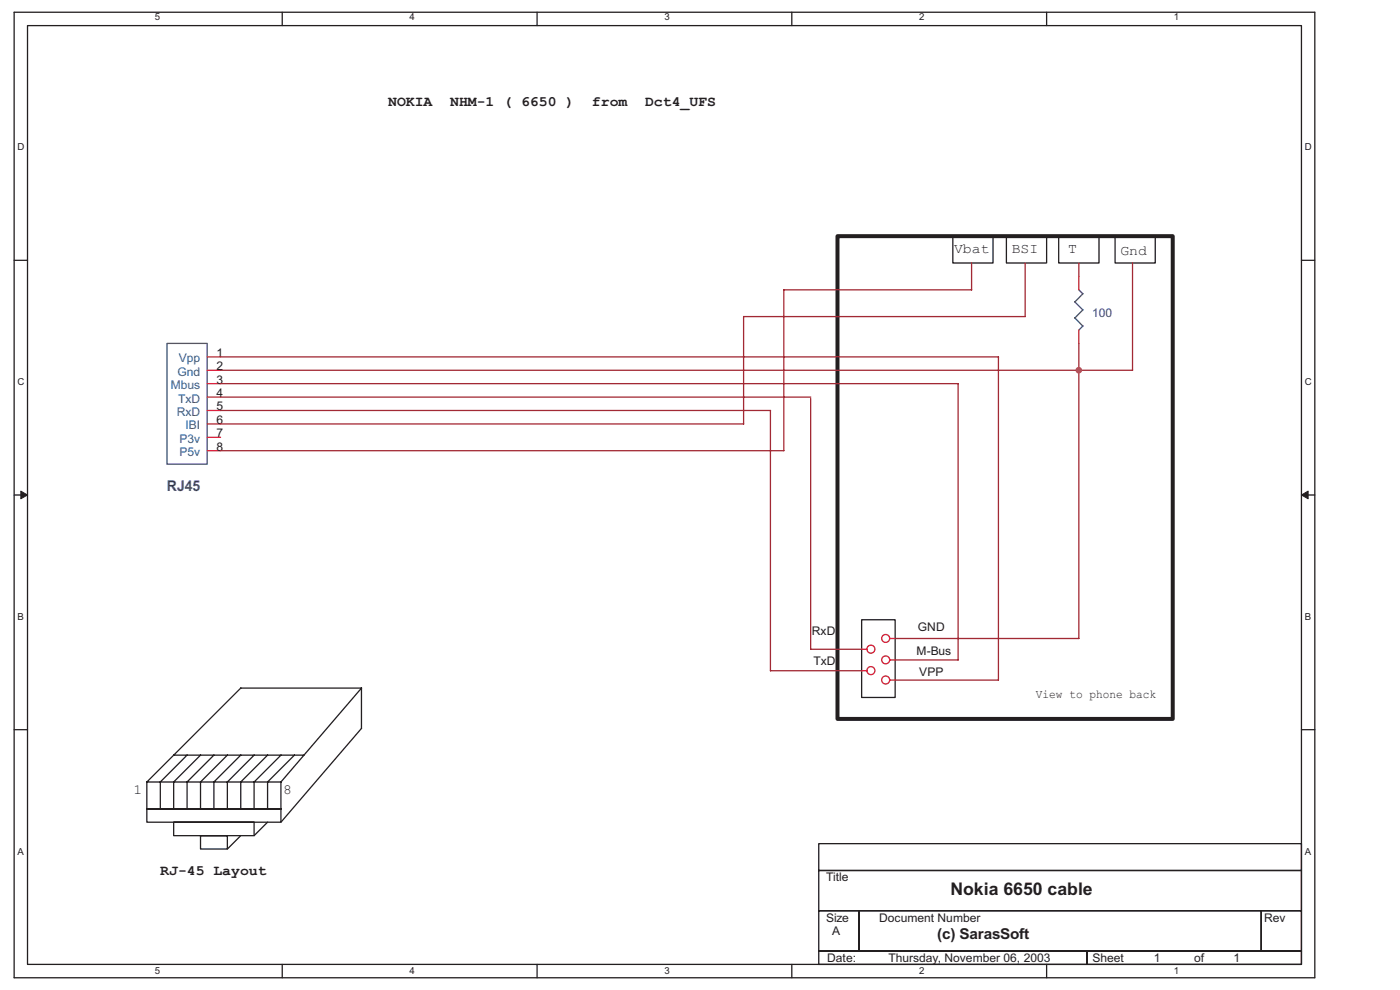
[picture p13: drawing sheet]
<svg xmlns="http://www.w3.org/2000/svg" width="297mm" height="210mm" viewBox="0 0 297 210" stroke-linecap="round" stroke-linejoin="round" font-family="sans-serif">
<defs><g id="words">
<text font-size="3.7" fill="#231f20" x="201.6" y="189.9">Nokia 6650 cable</text>
<text font-size="3.2" fill="#231f20" x="198.8" y="199.2">(c) SarasSoft</text>
<text font-size="3.1" fill="#2e3090" x="35.4" y="104.2">RJ45</text>
<g font-size="3" fill="#231f20">
<text x="82.4" y="22.6">NOKIA</text>
<text x="95.5" y="22.6">NHM-1 ( 6650 )</text>
<text x="125.6" y="22.6">from</text>
<text x="136.9" y="22.6">Dct4_UFS</text>
<text x="202.4" y="53.7">Vbat</text>
<text x="214.6" y="53.7">BSI</text>
<text x="226.6" y="53.7">T</text>
<text x="237.7" y="54">Gnd</text>
<text x="28.3" y="168.4">1</text>
<text x="60.1" y="168.4">8</text>
<text x="34" y="185.6">RJ-45 Layout</text>
</g>
<text font-size="2.6" fill="#231f20" x="219.8" y="148">View to phone back</text>
<text font-size="2.5" fill="#2e3090" x="231.7" y="67.2">100</text>
<g font-size="2.5" fill="#14589f">
<text x="37.9" y="76.9">Vpp</text>
<text x="36.2" y="82.5">Mbus</text>
<text x="37.6" y="79.7">Gnd</text>
<text x="37.5" y="88.2">RxD</text>
<text x="37.8" y="85.4">TxD</text>
<text x="38.1" y="93.9">P3v</text>
<text x="39.4" y="91.1">IBI</text>
<text x="38.1" y="96.8">P5v</text>
</g>
<g font-size="2.5" fill="#231f20">
<text x="45.9" y="75.7">1</text>
<text x="45.9" y="78.5">2</text>
<text x="45.9" y="81.4">3</text>
<text x="45.9" y="84.2">4</text>
<text x="45.9" y="87.1">5</text>
<text x="45.9" y="89.9">6</text>
<text x="45.9" y="92.7">7</text>
<text x="45.9" y="95.6">8</text>
<text x="172.2" y="134.6">RxD</text>
<text x="194.7" y="133.8">GND</text>
<text x="172.5" y="141.2">TxD</text>
<text x="194.5" y="138.9">M-Bus</text>
<text x="195" y="143.4">VPP</text>
<text x="175.3" y="187">Title</text>
<text x="175.3" y="195.5">Size</text>
<text x="186.5" y="195.5">Document Number</text>
<text x="268.2" y="195.5">Rev</text>
<text x="176.5" y="198.3">A</text>
<text x="175.5" y="204">Date:</text>
<text x="188.5" y="204">Thursday, November 06, 2003</text>
<text x="231.8" y="204">Sheet</text>
<text x="244.8" y="204">1</text>
<text x="253.3" y="204">of</text>
<text x="261.7" y="204">1</text>
</g>
<g font-size="2" fill="#231f20">
<text x="32.8" y="4.3">5</text>
<text x="86.9" y="4.3">4</text>
<text x="140.9" y="4.3">3</text>
<text x="195" y="4.3">2</text>
<text x="249" y="4.3">1</text>
<text x="3.7" y="31.8">D</text>
<text x="276.8" y="31.8">D</text>
<text x="3.7" y="81.7">C</text>
<text x="276.8" y="81.7">C</text>
<text x="3.7" y="131.6">B</text>
<text x="276.8" y="131.6">B</text>
<text x="3.7" y="181.5">A</text>
<text x="276.8" y="181.5">A</text>
<text x="32.8" y="206.7">5</text>
<text x="86.9" y="206.7">4</text>
<text x="140.9" y="206.7">3</text>
<text x="195" y="206.7">2</text>
<text x="249" y="206.7">1</text>
</g>
</g></defs>
<path d="M3 2.6h275.9v204.8h-275.9zM5.8 5.4h270.3v199.2h-270.3z" fill="none" stroke="#231f20" stroke-width=".28"/>
<g fill="#fff">
<path d="M32.8 2.9h1.2v2.3h-1.2z"/>
<path d="M32.8 204.8h1.2v2.3h-1.2z"/>
</g>
<path d="M59.9 2.6v2.8M59.9 204.6v2.8" fill="none" stroke="#231f20" stroke-width=".28"/>
<g fill="#fff">
<path d="M86.9 2.9h1.1v2.3h-1.1z"/>
<path d="M86.9 204.8h1.1v2.3h-1.1z"/>
</g>
<path d="M113.9 2.6v2.8M113.9 204.6v2.8" fill="none" stroke="#231f20" stroke-width=".28"/>
<g fill="#fff">
<path d="M140.9 2.9h1.2v2.3h-1.2z"/>
<path d="M140.9 204.8h1.2v2.3h-1.2z"/>
</g>
<path d="M168 2.6v2.8M168 204.6v2.8" fill="none" stroke="#231f20" stroke-width=".28"/>
<g fill="#fff">
<path d="M195 2.9h1.1v2.3h-1.1z"/>
<path d="M195 204.8h1.1v2.3h-1.1z"/>
</g>
<path d="M222 2.6v2.8M222 204.6v2.8" fill="none" stroke="#231f20" stroke-width=".28"/>
<g fill="#fff">
<path d="M249 2.9h1.2v2.3h-1.2z"/>
<path d="M249 204.8h1.2v2.3h-1.2z"/>
<path d="M3.7 30.3h1.5v2.3h-1.5z"/>
<path d="M276.8 30.3h1.5v2.3h-1.5z"/>
<path d="M3.7 80.1h1.5v2.3h-1.5z"/>
<path d="M276.8 80.1h1.5v2.3h-1.5z"/>
</g>
<path d="M3 55.2h2.8M276.1 55.2h2.8" fill="none" stroke="#231f20" stroke-width=".28"/>
<g fill="#fff">
<path d="M3.7 129.9h1.4v2.3h-1.4z"/>
<path d="M276.8 129.9h1.4v2.3h-1.4z"/>
</g>
<path d="M3 105h2.8M276.1 105h2.8" fill="none" stroke="#231f20" stroke-width=".28"/>
<g fill="#231f20" stroke="#231f20" stroke-width=".21">
<path d="M4.4 104.2l1.4 .8-1.4 .8z" fill-rule="evenodd"/>
<path d="M276.1 105l1.4-.8v1.6z" fill-rule="evenodd"/>
</g>
<g fill="#fff">
<path d="M3.7 179.7h1.4v2.3h-1.4z"/>
<path d="M276.8 179.7h1.4v2.3h-1.4z"/>
</g>
<g fill="none" stroke="#231f20" stroke-width=".28">
<path d="M202.1 50.1h8.6v5.7h-8.6zM213.5 50.1h8.5v5.7h-8.5zM224.6 50.1h8.5v5.7h-8.5zM236.6 50.1h8.5v5.7h-8.5zM182.8 131.5h7.1v16.4h-7.1zM3 154.8h2.8M76.7 146v8.5M76.7 146l-25.6-.1-19.9 20M76.7 154.5l-17.1 19.9M76.7 145.9l-17.1 20M276.1 154.8h2.8M31.2 171.6h28.4h-28.4h28.4v2.8h-28.4z"/>
<path d="M31.2 165.9v5.7h28.4v-5.7M31.2 165.9h28.4M36.8 174.4h17.1v2.9h-17.1zM36.8 160.2h27.7M39.7 160.2l-5.7 5.7v5.7M42.5 177.3h5.7v2.8h-5.7zM42.6 160.2l-5.8 5.7v5.7M45.4 160.2l-5.7 5.7v5.7M48.3 160.2l-5.8 5.7v5.7M51.1 160.2l-5.7 5.7v5.7M51.1 177.2l-2.9 2.9M53.9 160.2l-5.7 5.7v5.7"/>
<path d="M56.8 160.2l-5.7 5.7v5.7M56.8 174.4l-2.9 2.9M59.6 160.2l-5.7 5.7v5.7M62.5 160.2l-5.7 5.7v5.7M173.7 179h102.4v5.7h-102.4zM173.7 184.7h102.4v8.5h-102.4zM173.7 193.2h8.5v8.5h-8.5zM182.2 193.2h85.4v8.5h-85.4zM267.6 193.2h8.5v8.5h-8.5zM173.7 201.7h56.9v2.9h-56.9zM230.6 201.7h45.5v2.9h-45.5z"/>
</g>
<path d="M177.7 50.1h71.1v102.4h-71.1z" fill="none" stroke="#231f20" stroke-width=".85"/>
<g fill="none" stroke="#ee2028" stroke-width=".28">
<path d="M228.9 58.6v2.9M44 75.7h2.8M44 78.5h2.8M228.9 70v2.8M44 81.4h2.8M44 84.2h2.8M44 87.1h2.8M44 89.9h2.8M44 92.8h2.8M44 95.6h2.8M182.8 137.7h1.1M188.8 135.4h1.1"/>
<path d="M188.8 140h1.1M182.8 142.3h1.1M188.8 144.3h1.1"/>
<circle cx="184.8" cy="137.7" r=".85"/>
<circle cx="187.9" cy="135.4" r=".84"/>
<circle cx="187.9" cy="140" r=".84"/>
<circle cx="184.8" cy="142.3" r=".85"/>
<circle cx="187.9" cy="144.2" r=".85"/>
</g>
<path d="M35.4 72.8h8.6v25.7h-8.6zM228 67.4l1.7 1.8M228 64l1.7 1.7M228.8 61.5l.9 .8M229.7 69.1l-.8 .9M229.7 65.7l-1.7 1.8M229.7 62.3l-1.7 1.7" fill="none" stroke="#2c3695" stroke-width=".28"/>
<g fill="none" stroke="#a22934" stroke-width=".28">
<path d="M206.1 55.8v5.7M217.5 55.8v11.4l-59.8-.1v22.8M228.9 55.8v2.8M240.3 55.8v22.7M46.8 78.5h193.5M46.8 75.7h165v68.6M206.1 61.5h-39.8v34.1M228.9 72.8v62.7l-39-.1M46.8 95.6h119.5M46.8 89.9h111M46.8 84.2h125.2M46.8 87.1h116.7l-.1 55.2h19.4"/>
<path d="M46.8 81.4h156.5M172 84.5v53.2h10.8M203.3 81.4v58.6h-13.4M189.9 144.3h21.9"/>
</g>
<circle cx="228.9" cy="78.5" r=".57" fill="#b6218b" stroke="#b6218b" stroke-width=".28"/>
<use href="#words"/>
</svg>
